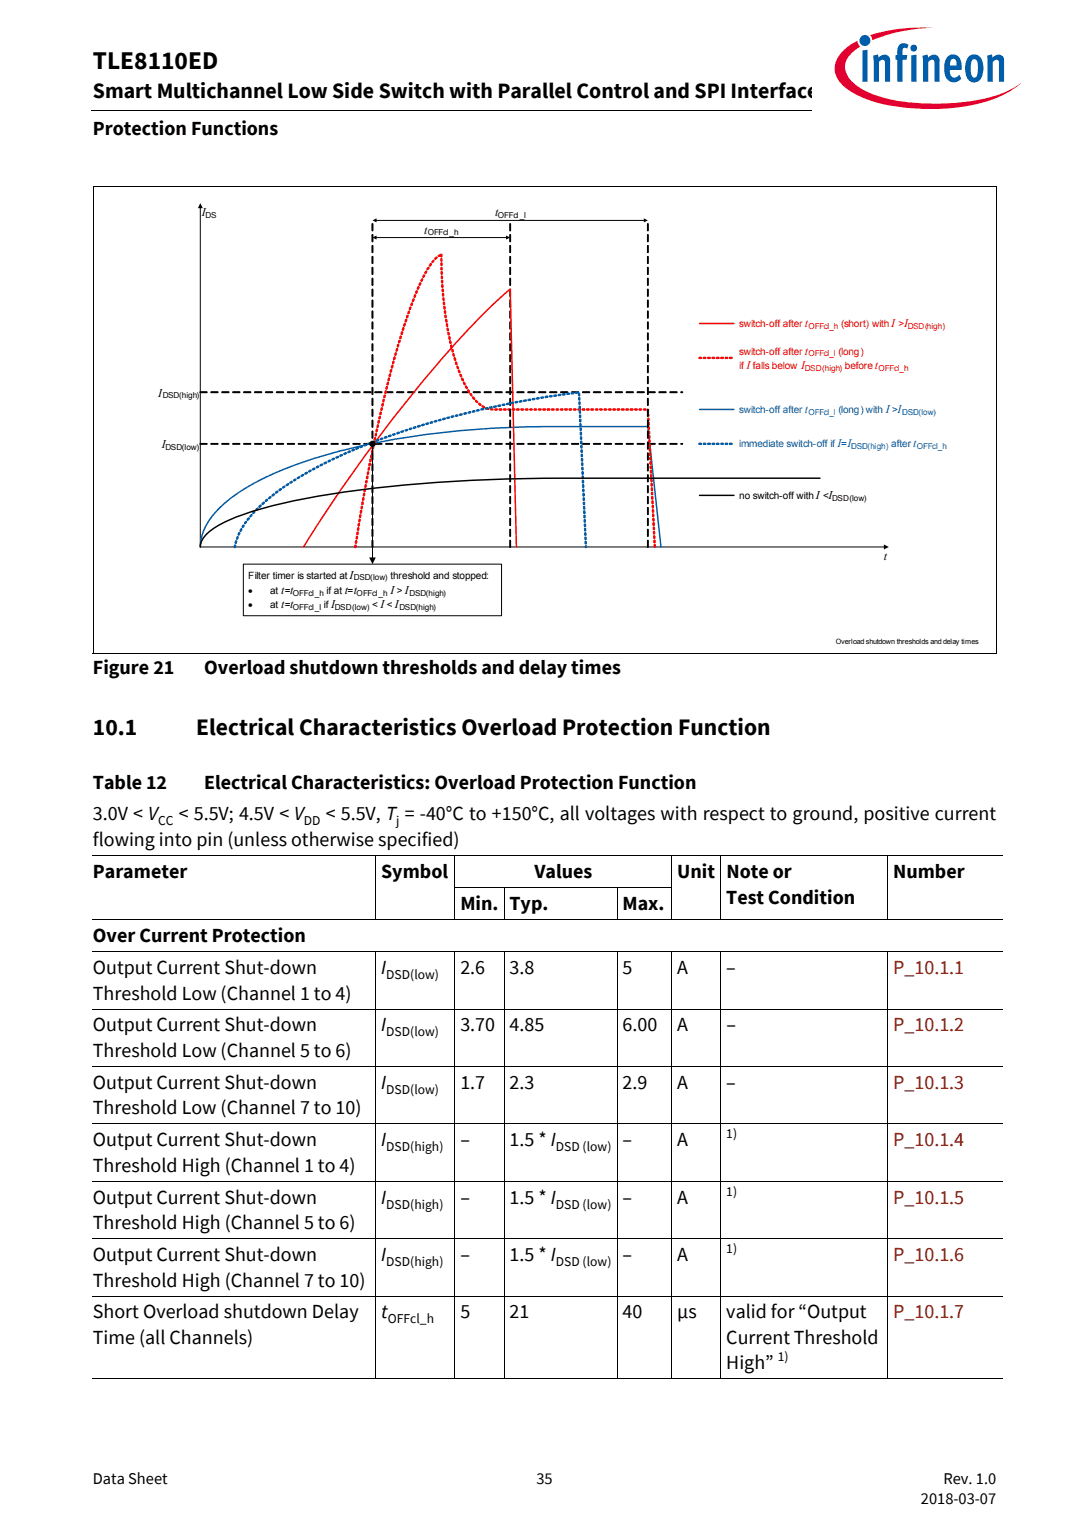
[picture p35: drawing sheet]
<svg xmlns="http://www.w3.org/2000/svg" width="210mm" height="297mm" viewBox="0 0 210 297" stroke-linecap="round" stroke-linejoin="round" font-family="sans-serif">
<defs><g id="words">
<text font-size="4.9" x="18" y="13.4">TLE8110ED</text>
<g font-size="4.6">
<text x="18" y="142.3">10.1</text>
<text x="38" y="142.3">Electrical Characteristics Overload Protection Function</text>
</g>
<text font-size="4.2" x="18" y="19">Smart Multichannel Low Side Switch with Parallel Control and SPI Interface</text>
<g font-size="3.9">
<text x="18" y="26.2">Protection Functions</text>
<text x="18" y="130.6">Figure 21</text>
<text x="39.6" y="130.6">Overload shutdown thresholds and delay times</text>
<text x="18" y="152.8">Table 12</text>
<text x="39.5" y="152.8">Electrical Characteristics: Overload Protection Function</text>
<text x="18" y="158.8">3.0V &lt; V</text>
<text x="34.6" y="158.8">&lt; 5.5V; 4.5V &lt; V</text>
<text x="63.1" y="158.8">&lt; 5.5V, T = -40°C to +150°C, all voltages with respect to ground, positive current</text>
<text x="18" y="163.7">flowing into pin (unless otherwise specified)</text>
<text x="18" y="170.1">Parameter</text>
<text x="73.8" y="170.1">Symbol</text>
<text x="103.5" y="170.1">Values</text>
<text x="131.2" y="170.1">Unit Note or</text>
<text x="173" y="170.1">Number</text>
<text x="89.2" y="176.2">Min. Typ.</text>
<text x="120.6" y="176.2">Max.</text>
<text x="140.7" y="175">Test Condition</text>
<text x="18" y="182.4">Over Current Protection</text>
<text x="18" y="188.6">Output Current Shut-down</text>
<text x="73.8" y="188.6">I</text>
<text x="89.2" y="188.6">2.6</text>
<text x="98.7" y="188.6">3.8</text>
<text x="120.6" y="188.6">5</text>
<text x="131.2" y="188.6">A</text>
<text x="140.7" y="188.6">–</text>
<text x="18" y="193.5">Threshold Low (Channel 1 to 4)</text>
<text x="18" y="199.7">Output Current Shut-down</text>
<text x="73.8" y="199.7">I</text>
<text x="89.2" y="199.7">3.70</text>
<text x="98.7" y="199.7">4.85</text>
<text x="120.6" y="199.7">6.00</text>
<text x="131.2" y="199.7">A</text>
<text x="140.7" y="199.7">–</text>
<text x="18" y="204.6">Threshold Low (Channel 5 to 6)</text>
<text x="18" y="210.8">Output Current Shut-down</text>
<text x="18" y="215.8">Threshold Low (Channel 7 to 10)</text>
<text x="73.8" y="210.8">I</text>
<text x="89.2" y="210.8">1.7</text>
<text x="98.7" y="210.8">2.3</text>
<text x="120.6" y="210.8">2.9</text>
<text x="131.2" y="210.8">A</text>
<text x="140.7" y="210.8">–</text>
<text x="18" y="221.9">Output Current Shut-down</text>
<text x="73.8" y="221.9">I</text>
<text x="89.2" y="221.9">–</text>
<text x="98.7" y="221.9">1.5 * I</text>
<text x="120.6" y="221.9">–</text>
<text x="131.2" y="221.9">A</text>
<text x="18" y="226.9">Threshold High (Channel 1 to 4)</text>
<text x="18" y="233">Output Current Shut-down</text>
<text x="73.8" y="233">I</text>
<text x="89.2" y="233">–</text>
<text x="98.7" y="233">1.5 * I</text>
<text x="120.6" y="233">–</text>
<text x="131.2" y="233">A</text>
<text x="18" y="238">Threshold High (Channel 5 to 6)</text>
<text x="18" y="244.1">Output Current Shut-down</text>
<text x="73.8" y="244.1">I</text>
<text x="89.2" y="244.1">–</text>
<text x="98.7" y="244.1">1.5 * I</text>
<text x="120.6" y="244.1">–</text>
<text x="131.2" y="244.1">A</text>
<text x="18" y="249.1">Threshold High (Channel 7 to 10)</text>
<text x="18" y="255.3">Short Overload shutdown Delay</text>
<text x="73.8" y="255.3">t</text>
<text x="89.2" y="255.3">5</text>
<text x="98.7" y="255.3">21</text>
<text x="120.6" y="255.3">40</text>
<text x="131.2" y="255.3">µs</text>
<text x="140.7" y="255.3">valid for “Output</text>
<text x="18" y="260.2">Time (all Channels)</text>
<text x="140.7" y="260.2">Current Threshold</text>
<text x="140.7" y="265.1">High”</text>
</g>
<g font-size="3.9" fill="#802600">
<text x="173" y="188.6">P_10.1.1</text>
<text x="173" y="199.7">P_10.1.2</text>
<text x="173" y="210.8">P_10.1.3</text>
<text x="173" y="221.9">P_10.1.4</text>
<text x="173" y="233">P_10.1.5</text>
<text x="173" y="244.1">P_10.1.6</text>
<text x="173" y="255.3">P_10.1.7</text>
</g>
<g font-size="3.2">
<text x="18" y="287.3">Data Sheet</text>
<text x="103.9" y="287.3">35</text>
<text x="182.8" y="287.3">Rev. 1.0</text>
<text x="178.4" y="291.2">2018-03-07</text>
</g>
<g font-size="2.6">
<text x="30.6" y="159.7">CC</text>
<text x="58.9" y="159.7">DD</text>
<text x="76.8" y="159.7">j</text>
<text x="74.8" y="189.6">DSD(low)</text>
<text x="74.8" y="200.7">DSD(low)</text>
<text x="74.8" y="211.8">DSD(low)</text>
<text x="140.7" y="220.4">1)</text>
<text x="74.8" y="222.9">DSD(high)</text>
<text x="107.7" y="222.9">DSD (low)</text>
<text x="140.7" y="231.5">1)</text>
<text x="74.8" y="234">DSD(high)</text>
<text x="107.7" y="234">DSD (low)</text>
<text x="74.8" y="245.1">DSD(high)</text>
<text x="107.7" y="245.1">DSD (low)</text>
<text x="140.7" y="242.6">1)</text>
<text x="75.1" y="256.2">OFFcl_h</text>
<text x="150.6" y="263.6">1)</text>
</g>
<g font-size="2.3">
<text x="39.1" y="41.9">I</text>
<text x="95.9" y="41.9">t</text>
<text x="82.1" y="45.2">t</text>
<text x="30.6" y="76.8">I</text>
<text x="31.3" y="86.8">I</text>
<text x="158" y="96.7">I I</text>
<text x="67.7" y="112.2">I</text>
<text x="171.2" y="108.5">t</text>
<text x="54.4" y="115">t t</text>
<text x="54.4" y="117.8">t t</text>
<text x="64.2" y="117.8">I</text>
<text x="66.8" y="115">t t</text>
<text x="73.7" y="117.8">I</text>
<text x="75.6" y="115">I</text>
<text x="76.5" y="117.8">I</text>
<text x="78.4" y="115">I</text>
</g>
<g font-size="2.3" fill="#f00">
<text x="155.9" y="63.4">t</text>
<text x="172.7" y="63.4">I I</text>
<text x="144.6" y="71.5">I</text>
<text x="155.2" y="71.5">I</text>
<text x="155.9" y="68.7">t</text>
<text x="169.5" y="71.5">t</text>
</g>
<g font-size="2.3" fill="#005da9">
<text x="155.9" y="79.9">t</text>
<text x="171.6" y="79.9">I I</text>
<text x="162.2" y="86.6">I I</text>
<text x="176.9" y="86.6">t</text>
</g>
<g font-size="1.9" fill="#f00">
<text x="143.2" y="63.4">switch-off after</text>
<text x="163" y="63.4">(short) with</text>
<text x="174.1" y="63.4">&gt;</text>
<text x="143.2" y="71.5">if</text>
<text x="143.2" y="68.7">switch-off after</text>
<text x="145.8" y="71.5">falls below</text>
<text x="162.4" y="68.7">(long)</text>
<text x="163.7" y="71.5">before</text>
</g>
<g font-size="1.9" fill="#005da9">
<text x="143.2" y="79.9">switch-off after</text>
<text x="162.4" y="79.9">(long) with</text>
<text x="172.8" y="79.9">&gt;</text>
<text x="143.2" y="86.6">immediate switch-off if =</text>
<text x="172.7" y="86.6">after</text>
</g>
<g font-size="1.9">
<text x="143.2" y="96.7">no switch-off with</text>
<text x="159.4" y="96.7">&lt;</text>
<text x="48.1" y="112.2">Filter timer is started at</text>
<text x="75.6" y="112.2">threshold and stopped:</text>
<text x="48.1" y="115">•</text>
<text x="48.1" y="117.8">•</text>
<text x="52.3" y="115">at =</text>
<text x="52.3" y="117.8">at =</text>
<text x="62.7" y="117.8">if</text>
<text x="63.3" y="115">if at =</text>
<text x="72.1" y="117.8">&lt;</text>
<text x="74.9" y="117.8">&lt;</text>
<text x="76.9" y="115">&gt;</text>
</g>
<g font-size="1.6">
<text x="39.8" y="42.3">DS</text>
<text x="82.8" y="45.4">OFFcl_h</text>
<text x="96.4" y="42.3">OFFcl_l</text>
<text x="31.5" y="77.1">DSD(high)</text>
<text x="32" y="87.2">DSD(low)</text>
<text x="161.2" y="97">DSD(low)</text>
<text x="68.6" y="112.3">DSD(low)</text>
<text x="56.7" y="115.3">OFFcl_h</text>
<text x="56.7" y="118.2">OFFcl_l</text>
<text x="64.9" y="118.2">DSD(low)</text>
<text x="69.1" y="115.3">OFFcl_h</text>
<text x="77.4" y="118.2">DSD(high)</text>
<text x="79.3" y="115.3">DSD(high)</text>
</g>
<g font-size="1.6" fill="#f00">
<text x="156.6" y="63.7">OFFcl_h</text>
<text x="175.8" y="63.7">DSD(high)</text>
<text x="155.9" y="71.8">DSD(high)</text>
<text x="156.6" y="68.8">OFFcl_l</text>
<text x="170.2" y="71.8">OFFcl_h</text>
</g>
<g font-size="1.6" fill="#005da9">
<text x="156.6" y="80.3">OFFcl_l</text>
<text x="174.8" y="80.3">DSD(low)</text>
<text x="164.9" y="87">DSD(high)</text>
<text x="177.6" y="87">OFFcl_h</text>
</g>
<text font-size="1.4" x="161.9" y="124.7">Overload shutdown thresholds and delay times</text>
</g></defs>
<path d="M17.7 21.3l.1 .1z" fill="#000"/>
<path d="M17.8 21.4h140.5" fill="none" stroke="#000" stroke-width=".19"/>
<path d="M157.3 5.1h42.7v21.5h-42.7z" fill="#fff"/>
<path d="M168.6 6.8l.4 1 1.4-.5a31.9 31.9 0 0 1 10.7-1.9 32.2 32.2 0 0 0-12.5 1.4zM163.4 9.8a4.3 4.3 0 0 0 0 6.9 21.8 21.8 0 0 0 11.7 4.1 38.5 38.5 0 0 0 18.7-2.1 14.3 14.3 0 0 0 4.2-2.8 18.4 18.4 0 0 1-8.8 3.5 40.4 40.4 0 0 1-20.2-1.2l-.8-.3a8.7 8.7 0 0 1-4.1-3.3 3.6 3.6 0 0 1 1.5-4.9l1-.7-.3-.3-.2-.8-1 .5z" fill-rule="evenodd" fill="#e30034"/>
<path d="M166.5 7.8a1.06 1.06 0 0 0 2.1 0 1.06 1.06 0 0 0-2.1 0zM167.1 9.8v6h.9v-6.2zM169.1 10.8l.2 1.3v3.7h.9v-3.8l.7-.4h.3l.2 .3v3.9h1v-3.9a1.21 1.21 0 0 0-.8-1.3 1.21 1.21 0 0 0-1.4 .5l-.1-.6zM174.3 8.6a2.41 2.41 0 0 0-.5 2.1h-.3v.9h.3v4.2h1v-4.2h.8l.2-.9h-1v-.9a.49 .49 0 0 1 .3-.6 .49 .49 0 0 1 .6 .2l.3-.7a1.45 1.45 0 0 0-1.7-.1zM176.5 10.7v5.1h1v-5.2zM176.3 9.3a.7 .7 0 0 0 1.4 0 .7 .7 0 0 0-1.4 0zM178.7 10.8l.1 5h1v-3.8a.67 .67 0 0 1 1.2-.2v4h1v-3.9a1.22 1.22 0 0 0-.8-1.3 1.22 1.22 0 0 0-1.4 .5l-.2-.6zM183.7 10.8a3.9 3.9 0 0 0-.1 4.7 1.76 1.76 0 0 0 2.6-.3l-.4-.7a.99 .99 0 0 1-1.6 .1l-.2-1.1h2.3v-.2a2.3 2.3 0 0 0-1.5-2.8h-.5zM184.2 11.7a.65 .65 0 0 1 .9-.2 .65 .65 0 0 1 .2 .9v.3h-1.3zM187.7 10.9a3.9 3.9 0 0 0 .1 4.8 1.68 1.68 0 0 0 2.6-1.5 3.8 3.8 0 0 0-.7-3.3 1.59 1.59 0 0 0-2 0zM188.4 11.6l.2-.1a.86 .86 0 0 1 .8 1.2v.6a2.43 2.43 0 0 1-.4 1.7h-.2a1.31 1.31 0 0 1-.8-1.6l.1-1.1zM191.2 10.8l.1 1v4h1v-3.8l.7-.4h.3l.2 .3v3.9h1v-4.2a1.08 1.08 0 0 0-.6-1 1.08 1.08 0 0 0-1.3 .2l-.4 .3v-.6z" fill-rule="evenodd" fill="#005da9"/>
<g fill="none" stroke="#000" stroke-width=".19">
<path d="M18 36.1h175M18 36.1v90.4M192.9 36.1v90.5M38.8 40.2v65.7h132.5M72.8 42.7h52M72.8 46h25.3M72.2 85.9v22.2M47.1 109.2h50.1v10h-50.1zM18 126.5h174.9M18 165.7h176.3M18 178.1h176.3M72.8 165.7v12.4"/>
<path d="M88.1 171.9h42.1M88.1 165.7v12.4M97.7 171.8v6.3M119.5 171.8v6.3M130.1 165.7v12.4M139.6 165.7v12.4M172 165.7v12.4M18 184.2h176.3M18 195.4h176.3M72.8 184.2v82.8M88.1 184.2v82.8M97.7 184.2v82.8"/>
<path d="M119.5 184.2v82.8M130.1 184.2v82.8M139.6 184.2v82.8M172 184.2v82.8M18 206.5h176.3M18 217.6h176.3M18 228.7h176.3M18 239.8h176.3M18 250.9h176.3M18 267h176.3"/>
</g>
<path d="M18.8 122.5h173.4v3.4h-173.4z" fill="none" stroke="#fff" stroke-width=".19"/>
<g fill="#000">
<path d="M38.8 39.3l.5 1h-1zM72.2 42.7l.7-.4v.8zM72.2 46l.7-.4v.8zM98 45.6l.8 .4-.8 .4zM124.7 42.3l.8 .4-.8 .4zM71.5 107.9h1.3l-.6 1.3zM171.2 105.4l1 .5-1 .5z"/>
<circle cx="72.2" cy="85.9" r=".61"/>
</g>
<g fill="#000" stroke="#000" stroke-width=".19">
<path d="M38.7 75.9l1.3-.1 .1 .1-1.3 .1zM40.9 75.9l1.3-.1v.1l-1.3 .1zM43 75.9l1.3-.1 .1 .1-1.4 .1zM45.1 75.9l1.3-.1 .1 .1-1.4 .1zM47.2 75.9l1.3-.1 .1 .1-1.3 .1zM49.3 75.9l1.3-.1 .1 .1-1.3 .1zM51.4 75.9l1.3-.1 .1 .1-1.3 .1zM53.6 75.9l1.3-.1v.1l-1.3 .1zM55.7 75.9l1.3-.1 .1 .1-1.4 .1zM57.8 75.9l1.3-.1 .1 .1-1.4 .1zM59.9 75.9l1.3-.1 .1 .1-1.3 .1zM62 75.9l1.3-.1 .1 .1-1.3 .1zM64.1 75.9l1.3-.1 .1 .1-1.3 .1zM66.3 75.9l1.3-.1v.1l-1.3 .1zM68.4 75.9l1.3-.1 .1 .1-1.3 .1zM70.5 75.9l1.3-.1 .1 .1-1.3 .1zM72.6 75.9l1.3-.1 .1 .1-1.3 .1zM74.7 75.9l1.3-.1 .1 .1-1.3 .1zM76.9 75.9l1.2-.1 .1 .1-1.3 .1zM79 75.9l1.3-.1v.1l-1.3 .1zM81.1 75.9l1.3-.1 .1 .1-1.3 .1zM83.2 75.9l1.3-.1 .1 .1-1.3 .1zM85.3 75.9l1.3-.1 .1 .1-1.3 .1zM87.4 75.9l1.3-.1 .1 .1-1.3 .1zM89.6 75.9l1.2-.1 .1 .1-1.3 .1zM91.7 75.9l1.3-.1v.1l-1.3 .1zM93.8 75.9l1.3-.1 .1 .1-1.3 .1zM95.9 75.9l1.3-.1 .1 .1-1.3 .1zM98 75.9l1.3-.1 .1 .1-1.3 .1zM100.1 75.9l1.3-.1 .1 .1-1.3 .1zM102.3 75.9l1.2-.1 .1 .1-1.3 .1zM104.4 75.9l1.3-.1v.1l-1.3 .1zM106.5 75.9l1.3-.1 .1 .1-1.3 .1zM108.6 75.9l1.3-.1 .1 .1-1.3 .1zM110.7 75.9l1.3-.1 .1 .1-1.3 .1zM112.8 75.9l1.3-.1 .1 .1-1.3 .1zM115 75.9l1.2-.1 .2 .1-1.4 .1zM117.1 75.9l1.3-.1 .1 .1-1.4 .1zM119.2 75.9l1.3-.1 .1 .1-1.3 .1zM121.3 75.9l1.3-.1 .1 .1-1.3 .1zM123.4 75.9l1.3-.1 .1 .1-1.3 .1zM125.5 75.9l1.4-.1v.1l-1.3 .1zM127.7 75.9l1.3-.1 .1 .1-1.4 .1zM129.8 75.9l1.3-.1 .1 .1-1.4 .1zM131.9 75.9h.3l-.2 .1z"/>
<path d="M38.7 85.9h1.4l-1.3 .1zM40.9 85.9h1.3l-1.3 .1zM43 85.9h1.4l-1.4 .1zM45.1 85.9h1.4l-1.4 .1zM47.2 85.9h1.4l-1.3 .1zM49.3 85.9h1.4l-1.3 .1zM51.4 85.9h1.4l-1.3 .1zM53.6 85.9h1.3l-1.3 .1zM55.7 85.9h1.4l-1.4 .1zM57.8 85.9h1.4l-1.4 .1zM59.9 85.9h1.4l-1.3 .1zM62 85.9h1.4l-1.3 .1zM64.1 85.9h1.4l-1.3 .1zM66.3 85.9h1.3l-1.3 .1zM68.4 85.9h1.4l-1.3 .1zM70.5 85.9h1.4l-1.3 .1zM72.6 85.9h1.4l-1.3 .1zM74.7 85.9h1.4l-1.3 .1zM76.9 85.9h1.3l-1.3 .1zM79 85.9h1.3l-1.3 .1zM81.1 85.9h1.4l-1.3 .1zM83.2 85.9h1.4l-1.3 .1zM85.3 85.9h1.4l-1.3 .1zM87.4 85.9h1.4l-1.3 .1zM89.6 85.9h1.3l-1.3 .1zM91.7 85.9h1.3l-1.3 .1zM93.8 85.9h1.4l-1.3 .1zM95.9 85.9h1.4l-1.3 .1zM98 85.9h1.4l-1.3 .1zM100.1 85.9h1.4l-1.3 .1zM102.3 85.9h1.3l-1.3 .1zM104.4 85.9h1.3l-1.3 .1zM106.5 85.9h1.4l-1.3 .1zM108.6 85.9h1.4l-1.3 .1zM110.7 85.9h1.4l-1.3 .1zM112.8 85.9h1.4l-1.3 .1zM115 85.9h1.4l-1.4 .1zM117.1 85.9h1.4l-1.4 .1zM119.2 85.9h1.4l-1.3 .1zM121.3 85.9h1.4l-1.3 .1zM123.4 85.9h1.4l-1.3 .1zM125.5 85.9h1.4l-1.3 .1zM127.7 85.9h1.4l-1.4 .1zM129.8 85.9h1.4l-1.4 .1zM131.9 85.9h.3l-.2 .1z"/>
<path d="M72.1 104.6l.1 .1v1.3l-.1-.1zM72.1 102.5l.1 .1v1.3l-.1-.1zM72.1 100.4h.1v1.4l-.1-.1zM72.1 98.3h.1v1.4l-.1-.1zM72.1 96.1l.1 .1v1.3h-.1zM72.1 94l.1 .1v1.3l-.1-.1zM72.1 91.9l.1 .1v1.3l-.1-.1zM72.1 89.8l.1 .1v1.3l-.1-.1zM72.1 87.7l.1 .1v1.3l-.1-.1zM72.1 85.6h.1v1.4l-.1-.1zM72.1 83.5h.1v1.4l-.1-.1zM72.1 81.4h.1v1.3h-.1zM72.1 79.2l.1 .1v1.3l-.1-.1zM72.1 77.1l.1 .1v1.3l-.1-.1zM72.1 75l.1 .1v1.3l-.1-.1zM72.1 72.9l.1 .1v1.3l-.1-.1zM72.1 70.8h.1v1.4l-.1-.1zM72.1 68.7l.1 .1v1.3l-.1-.1zM72.1 66.6h.1v1.3h-.1zM72.1 64.5h.1v1.3l-.1-.1zM72.1 62.3l.1 .1v1.3l-.1-.1zM72.1 60.2l.1 .1v1.3l-.1-.1zM72.1 58.1l.1 .1v1.3l-.1-.1zM72.1 56l.1 .1v1.3l-.1-.1zM72.1 53.9l.1 .1v1.3l-.1-.1zM72.1 51.8h.1v1.4l-.1-.1zM72.1 49.7h.1v1.3h-.1zM72.1 47.5l.1 .1v1.3l-.1-.1zM72.1 45.4l.1 .1v1.3l-.1-.1zM72.1 43.3l.1 .1v1.3l-.1-.1z"/>
<path d="M98.8 104.6l.1 .1-.1 1.3zM98.8 102.5l.1 .1-.1 1.3zM98.8 100.4h.1l-.1 1.4zM98.8 98.3h.1l-.1 1.4zM98.8 96.1l.1 .1-.1 1.3zM98.8 94l.1 .1-.1 1.3zM98.8 91.9l.1 .1-.1 1.3zM98.8 89.8l.1 .1-.1 1.3zM98.8 87.7l.1 .1-.1 1.3zM98.8 85.6h.1l-.1 1.4zM98.8 83.5h.1l-.1 1.4zM98.8 81.4h.1l-.1 1.3zM98.8 79.2l.1 .1-.1 1.3zM98.8 77.1l.1 .1-.1 1.3zM98.8 75l.1 .1-.1 1.3zM98.8 72.9l.1 .1-.1 1.3zM98.8 70.8h.1l-.1 1.4zM98.8 68.7l.1 .1-.1 1.3zM98.8 66.6h.1l-.1 1.3zM98.8 64.5h.1l-.1 1.3zM98.8 62.3l.1 .1-.1 1.3zM98.8 60.2l.1 .1-.1 1.3zM98.8 58.1l.1 .1-.1 1.3zM98.8 56l.1 .1-.1 1.3zM98.8 53.9l.1 .1-.1 1.3zM98.8 51.8h.1l-.1 1.4zM98.8 49.7h.1l-.1 1.3zM98.8 47.5l.1 .1-.1 1.3zM98.8 45.4l.1 .1-.1 1.3zM98.8 43.3l.1 .1-.1 1.3z"/>
<path d="M125.4 104.6l.2 .1-.1 1.3zM125.4 102.5l.2 .1-.1 1.3zM125.4 100.4h.2l-.1 1.4zM125.4 98.3h.2l-.1 1.4zM125.4 96.1l.2 .1-.1 1.3zM125.4 94l.2 .1-.1 1.3zM125.4 91.9l.2 .1-.1 1.3zM125.4 89.8l.2 .1-.1 1.3zM125.4 87.7l.2 .1-.1 1.3zM125.4 85.6h.2l-.1 1.4zM125.4 83.5h.2l-.1 1.4zM125.4 81.4h.2l-.1 1.3zM125.4 79.2l.2 .1-.1 1.3zM125.4 77.1l.2 .1-.1 1.3zM125.4 75l.2 .1-.1 1.3zM125.4 72.9l.2 .1-.1 1.3zM125.4 70.8h.2l-.1 1.4zM125.4 68.7l.2 .1-.1 1.3zM125.4 66.6h.2l-.1 1.3zM125.4 64.5h.2l-.1 1.3zM125.4 62.3l.2 .1-.1 1.3zM125.4 60.2l.2 .1-.1 1.3zM125.4 58.1l.2 .1-.1 1.3zM125.4 56l.2 .1-.1 1.3zM125.4 53.9l.2 .1-.1 1.3zM125.4 51.8h.2l-.1 1.4zM125.4 49.7h.2l-.1 1.3zM125.4 47.5l.2 .1-.1 1.3zM125.4 45.4l.2 .1-.1 1.3zM125.4 43.3l.2 .1-.1 1.3z"/>
</g>
<path d="M135.5 79.3h6.7M38.8 105.9a10.6 10.6 0 0 1 3.7-7.5 39 39 0 0 1 13-7.7 129.5 129.5 0 0 1 36.6-7.6l8.8-.4 4.6-.1h20l2.5 23.3" fill="none" stroke="#005da9" stroke-width=".29"/>
<g fill="#f00" stroke="#f00" stroke-width=".19">
<path d="M68.8 105.5l.2 .1-.2 .4-.1-.1zM68.9 104.7l.2 .1-.2 .4-.1-.1zM69.1 103.8l.2 .2-.1 .3-.1 .1-.1-.2zM69.2 103l.2 .1-.2 .5-.1-.2zM69.3 102.2l.2 .1-.2 .4-.1-.1zM69.5 101.3l.2 .2-.2 .4-.2-.2zM69.6 100.5l.2 .2-.2 .3-.1-.1zM69.7 99.7l.2 .1-.2 .4-.1-.2zM69.9 98.8l.2 .2-.2 .4-.1-.2zM70 98l.2 .2-.2 .3-.1-.1zM70.2 97.2l.2 .1-.2 .4-.1-.2zM70.3 96.3l.2 .2-.2 .4-.1-.2zM70.5 95.5l.2 .1-.1 .3-.1 .1-.1-.1zM70.6 94.7l.2 .1-.2 .4-.1-.2zM70.8 93.8l.2 .2-.2 .4-.1-.2zM70.9 93l.2 .2-.2 .3-.1-.1zM71.1 92.2l.2 .1-.1 .3-.1 .1-.1-.2zM71.2 91.4l.3 .1-.3 .4-.1-.2zM71.4 90.5l.2 .2-.2 .4-.1-.2zM71.5 89.7l.3 .1-.3 .4-.1-.2zM71.7 88.9l.2 .1-.2 .4-.1-.2zM71.9 88l.2 .2-.2 .4-.1-.2zM72.1 87.2l.2 .2-.2 .3-.2-.1zM72.2 86.4l.3 .1-.3 .4-.1-.2zM72.4 85.6l.2 .1-.2 .4-.1-.2zM72.6 84.7l.2 .2-.2 .4-.1-.2zM72.8 83.9l.2 .1-.3 .4-.1-.1zM72.9 83.1l.3 .1-.3 .4-.1-.2zM73.1 82.2l.2 .2-.2 .4-.1-.2zM73.3 81.4l.2 .2v.2l-.2 .2zM73.5 80.6l.2 .1-.2 .4-.1-.1zM73.7 79.8l.2 .1-.1 .3-.2 .1zM73.9 78.9l.2 .2-.3 .4zM74.1 78.1l.2 .2-.3 .4-.1-.2zM74.3 77.3l.2 .2-.3 .3-.1-.1zM74.5 76.5l.2 .1-.3 .4-.1-.2zM74.7 75.7l.2 .1-.3 .4-.1-.2zM74.9 74.8l.2 .2-.3 .4-.1-.2zM75.1 74l.2 .2-.3 .4-.1-.2zM75.3 73.2l.2 .1-.1 .3-.2 .1-.1-.1zM75.5 72.4l.2 .1-.1 .3-.2 .1v-.2zM75.7 71.6l.2 .1-.2 .4-.1-.2zM75.9 70.7l.2 .2-.2 .4-.1-.2zM76.1 69.9l.2 .2-.2 .4-.1-.2zM76.4 69.1l.2 .2-.3 .3-.1-.1zM76.6 68.3l.2 .2-.1 .2-.2 .1v-.2zM76.8 67.5l.2 .2-.2 .3-.1-.2zM77.1 66.7l.2 .1-.3 .4-.1-.2zM77.3 65.9l.2 .1-.1 .3-.1 .1-.1-.2zM77.6 65.1l.2 .1-.3 .4-.1-.2zM77.8 64.2l.2 .2-.2 .4-.1-.2zM78.1 63.4l.2 .2-.3 .4-.1-.2zM78.3 62.6l.2 .2-.2 .4-.1-.2zM78.6 61.8l.2 .2-.1 .3-.2 .1-.1-.2zM78.9 61l.2 .2-.3 .4-.1-.2zM79.2 60.2l.2 .2-.1 .3-.2 .1-.1-.2zM79.4 59.4l.2 .2-.2 .4-.1-.2zM79.7 58.6l.2 .2-.1 .3-.1 .1-.1-.2zM80 57.9l.2 .1-.3 .4v-.2zM80.4 57.1h.1l-.1 .5-.2-.1zM80.7 56.3l.2 .2-.3 .3-.1-.2zM81 55.5l.2 .2-.3 .3-.1-.2zM81.3 54.8h.2l-.2 .5-.1-.1zM81.6 54h.3l-.3 .5-.1-.2zM82 53.3l.1-.1a.25 .25 0 0 1 .1 .3 .25 .25 0 0 1-.3 .1zM82.4 52.5l.3 .1-.2 .4-.2-.1zM82.8 51.8h.3l-.2 .4-.2-.1zM83.3 51.1h.3l-.3 .4-.2-.1zM83.9 50.4l.2 .1-.3 .4-.2-.2zM84.3 50l.3-.3 .1 .2-.4 .3zM84.9 49.4l.4-.1 .1 .2-.4 .2z"/>
<path d="M85.4 49.2l.2 .1v.3l-.1 .1-.2-.1zM85.4 50.1l.2 .1-.1 .4-.1-.1zM85.4 50.9l.3 .1-.2 .4-.1-.1zM85.4 51.8l.3 .1v.2l-.2 .2-.1-.1zM85.4 52.6l.3 .1-.1 .4-.2-.1zM85.5 53.5l.2 .1-.1 .4-.1-.2zM85.5 54.3l.3 .1-.1 .4-.2-.1zM85.5 55.4a.24 .24 0 0 1 .4 0 .24 .24 0 0 1-.4 0zM85.6 56l.3 .1-.1 .4-.2-.1zM85.7 56.8l.3 .1-.1 .4-.2-.1zM85.8 57.7l.2 .1-.1 .4-.1-.1zM85.9 58.5l.2 .1-.1 .4-.1-.1zM86 59.4h.2l-.1 .5-.1-.1zM86.1 60.2l.2 .1-.1 .4-.1-.1zM86.2 61h.2l.1 .5-.3-.1zM86.3 61.9h.3l-.1 .5-.2-.1zM86.5 62.7l.2 .1-.1 .4-.1-.1zM86.6 63.6h.2l.1 .4h-.2zM86.8 64.4h.2v.5l-.2-.1zM86.9 65.2l.3 .1-.1 .4-.1-.1zM87.1 66l.2 .1 .1 .3-.1 .1-.2-.1zM87.3 66.9l.2-.1 .1 .5-.3-.1zM87.6 67.6l.2 .1-.1 .5-.2-.1zM87.8 68.4l.3 .4-.2 .2-.2-.4zM88 69.3h.2v.5l-.2-.1zM88.2 70.1h.3v.5l-.2-.1zM88.5 70.8l.2 .2 .1 .4-.2-.1zM88.8 71.7h.2v.5l-.1-.1zM89.1 72.5h.2l.1 .5-.2-.1zM89.5 73.2l.3 .4-.1 .1h-.2zM89.7 74.1h.3l.1 .4-.2-.1zM90.2 74.7l.4 .3-.1 .2-.4-.3zM90.6 75.5h.2l.1 .4h-.2zM91.1 76.2l.3 .3v.1h-.2zM91.6 76.9l.3 .2v.2l-.4-.2zM92.1 77.5l.4 .2v.2h-.2zM92.7 78.1l.4 .2 .1 .2-.3-.1zM93.4 78.6h.2l.3 .3-.4-.1zM94.2 78.9l.4 .1 .1 .2a.32 .32 0 0 1-.6-.2zM95 79.1h.4l.1 .2-.4 .1zM95.9 79.2l.3-.1 .2 .2-.5 .1zM96.7 79.2l.4-.1 .1 .2-.1 .1h-.3zM97.5 79.2l.4-.1 .2 .2-.2 .1h-.3zM98.4 79.2l.4-.1 .1 .2-.4 .1zM99.2 79.2l.4-.1 .2 .2-.5 .1zM100.1 79.2l.4-.1 .1 .2-.4 .1zM100.9 79.2l.4-.1 .2 .2-.2 .1h-.3zM101.8 79.2l.4-.1 .1 .2-.1 .1h-.3zM102.6 79.2l.4-.1 .1 .2-.4 .1zM103.5 79.2l.3-.1 .2 .2-.4 .1zM104.3 79.2l.4-.1 .1 .2-.4 .1zM105.2 79.2l.4-.1 .1 .2-.1 .1h-.3zM106 79.2l.4-.1 .1 .2-.1 .1h-.3zM106.9 79.2l.3-.1 .2 .2-.4 .1zM107.7 79.2l.4-.1 .1 .2-.4 .1zM108.6 79.2l.3-.1 .2 .2-.2 .1h-.3zM109.4 79.2l.4-.1 .1 .2-.1 .1h-.3zM110.2 79.2l.4-.1 .2 .2-.2 .1h-.3zM111.1 79.2l.4-.1 .1 .2-.4 .1zM111.9 79.2l.4-.1 .2 .2-.5 .1zM112.8 79.2l.4-.1 .1 .2-.1 .1h-.3zM113.6 79.2l.4-.1 .2 .2-.2 .1h-.3zM114.5 79.2l.4-.1 .1 .2-.1 .1h-.3zM115.3 79.2l.4-.1 .1 .2-.4 .1zM116.2 79.2l.4-.1 .1 .2-.1 .1h-.3zM117 79.2l.4-.1 .1 .2-.1 .1h-.3zM117.9 79.2l.4-.1 .1 .2-.4 .1zM118.7 79.2l.4-.1 .1 .2-.1 .1h-.3zM119.6 79.2l.3-.1 .2 .2-.4 .1zM120.4 79.2l.4-.1 .1 .2-.4 .1zM121.3 79.2l.3-.1 .2 .2-.2 .1h-.3zM122.1 79.2l.4-.1 .1 .2-.4 .1zM123 79.2l.3-.1 .2 .2-.2 .1h-.3zM123.8 79.2l.4-.1 .1 .2-.1 .1h-.3zM124.6 79.2l.4-.1 .2 .2-.4 .1zM125.4 79.3l.2 .1-.1 .4-.1-.1zM125.4 80.1l.3 .1-.1 .4-.2-.1zM125.5 81h.2l.1 .3-.2 .2-.1-.2zM125.5 81.8l.3 .1v.3l-.2 .1zM125.6 82.7h.2v.3l-.1 .2-.1-.2zM125.6 83.5l.3 .1v.3l-.2 .1zM125.7 84.3l.2 .1-.1 .5-.2-.2zM125.7 85.2l.2 .1-.1 .4-.1-.1zM125.7 86l.3 .1v.3l-.1 .1-.2-.1zM125.8 86.9l.2 .1v.3l-.1 .1zM125.8 87.7l.3 .1v.3l-.2 .1-.1-.1zM125.9 88.6h.2v.3l-.1 .2zM125.9 89.4l.3 .1-.2 .4-.1-.1zM126 90.3h.2l-.1 .5-.2-.2zM126 91.1l.2 .1 .1 .3-.2 .1-.1-.1zM126 91.9l.3 .1v.3l-.1 .2zM126.1 92.8l.2 .1v.3l-.1 .1zM126.1 93.6l.3 .1-.2 .5zM126.2 94.5l.2 .1-.1 .4-.2-.1zM126.2 95.3l.2 .1-.1 .4-.1-.1zM126.2 96.2h.3l-.1 .5-.2-.2zM126.3 97l.2 .1 .1 .3-.2 .1-.1-.1zM126.3 97.8l.3 .1v.3l-.2 .2-.1-.2zM126.4 98.7l.2 .1v.3l-.1 .1zM126.4 99.5l.3 .1-.1 .5-.2-.2zM126.5 100.4l.2 .1-.1 .4-.2-.1zM126.5 101.2l.2 .1-.1 .5-.1-.2zM126.5 102.1l.3 .1-.1 .4-.2-.2zM126.6 102.9l.2 .1 .1 .3-.2 .1-.1-.1zM126.6 103.8h.3v.3l-.2 .2zM126.7 104.6l.2 .1v.3l-.1 .1-.2-.1zM126.7 105.4l.3 .1-.1 .5-.2-.2z"/>
<path d="M135.4 69.2h.4l.1 .1-.4 .1zM136.2 69.2h.4l.2 .1-.4 .1zM137.1 69.2h.4l.1 .1-.4 .1zM137.9 69.2h.4l.2 .1-.5 .1zM138.8 69.2h.4l.1 .1-.4 .1zM139.6 69.2h.4l.1 .1-.4 .1zM140.5 69.2h.4l.1 .1-.4 .1zM141.3 69.2h.4l.2 .1-.5 .1z"/>
</g>
<path d="M135.5 62.6h6.7M58.8 105.9a276.6 276.6 0 0 1 34.1-44.4l5.9-5.5 1.2 49.9" fill="none" stroke="#f00" stroke-width=".29"/>
<g fill="#005da9" stroke="#005da9" stroke-width=".19">
<path d="M45.5 105.5l.2 .2-.3 .3-.1-.1zM45.7 104.7l.2 .1-.3 .4-.1-.1zM46 103.9l.2 .2-.3 .3zM46.2 103.2h.3l-.2 .4-.2-.1zM46.7 102.3l.2 .3-.4 .3v-.2zM47.1 101.7l.1-.1 .1 .2-.1 .3h-.3zM47.5 101h.3l-.3 .4-.2-.1zM48 100.3l.3 .1-.3 .4-.1-.2zM48.6 99.7h.2l-.3 .4-.1-.1zM49.1 99l.3 .1-.2 .3h-.2zM49.6 98.6l.3-.2 .1 .1-.3 .3zM50.4 97.8h.2v.2l-.4 .2zM50.8 97.4l.4-.2-.2 .4h-.2zM51.4 96.9l.3-.3 .2 .2-.4 .3zM52.1 96.3l.3-.2 .1 .2-.3 .3zM52.7 95.8l.4-.2 .1 .1-.4 .3zM53.4 95.3l.3-.2 .2 .1-.4 .3zM54.1 94.8l.3-.2 .1 .1-.4 .3zM54.8 94.3l.3-.2 .1 .2-.4 .2zM55.5 93.8l.3-.2 .1 .2-.4 .3zM56.2 93.3l.3-.2 .1 .2-.4 .3zM56.9 92.9l.4-.2 .1 .2-.4 .2zM57.6 92.4l.4-.1 .1 .1-.4 .3zM58.4 92l.3-.2 .1 .2-.4 .2zM59.1 91.6l.2-.2 .2 .1-.3 .3h-.2zM59.8 91.1l.4-.1 .1 .2-.4 .2zM60.6 90.7l.3-.1 .1 .2-.4 .2zM61.3 90.3h.5l-.1 .2-.3 .1-.1-.1zM62.1 89.9l.3-.1 .1 .2-.4 .2zM62.8 89.6l.4-.2 .1 .2-.5 .2zM63.6 89.2l.3-.1 .1 .1-.4 .3zM64.3 88.8l.4-.1 .1 .2-.4 .2zM65 88.5l.4-.1h.2l-.4 .3zM65.9 88.1h.4l-.3 .3-.2-.1zM66.6 87.8l.3-.2 .2 .1-.3 .3zM67.4 87.4l.4-.1 .1 .2-.5 .2zM68.2 87.1l.4-.1 .1 .1-.5 .2zM68.9 86.8l.4-.2 .1 .1-.3 .3zM69.7 86.5l.3-.2 .2 .1-.3 .3zM70.5 86.2l.3-.2 .2 .1-.3 .3zM71.3 85.9l.3-.2 .2 .1-.3 .2zM72.1 85.6l.3-.2 .2 .1-.1 .1-.3 .1zM72.9 85.3l.3-.2 .2 .1-.4 .3zM73.6 85l.6-.1-.4 .3zM74.5 84.6l.4-.1 .1 .2-.5 .1zM75.2 84.4l.5-.2 .1 .2-.5 .2zM76.1 84h.5l-.4 .3-.2-.1zM76.9 83.7h.4l.1 .2-.5 .1zM77.6 83.6l.4-.2 .2 .1-.1 .2h-.3zM78.5 83.3l.3-.2 .2 .1-.4 .3zM79.3 83l.3-.2 .2 .2-.4 .2zM80.1 82.8l.3-.2 .2 .2-.4 .2zM80.9 82.5l.3-.2 .2 .1-.4 .3zM81.7 82.3l.3-.2 .2 .1-.3 .2zM82.5 82l.3-.1 .2 .1-.3 .2zM83.3 81.8l.4-.2 .1 .1-.3 .3zM84.1 81.5l.4-.1 .1 .1-.3 .2zM84.9 81.3l.4-.1 .1 .1-.3 .2zM85.7 81.1l.4-.2 .2 .1-.4 .3zM86.6 80.8l.3-.1 .2 .1-.1 .2h-.3zM87.4 80.6l.3-.1 .2 .1-.4 .2zM88.2 80.4l.4-.1 .1 .1-.4 .2zM89 80.2h.6l-.4 .2zM89.8 80l.4-.1 .2 .1-.1 .2h-.3zM90.7 79.8l.3-.1 .2 .1-.4 .2zM91.5 79.6h.5l-.1 .2h-.2zM92.3 79.4l.4-.1 .1 .1-.3 .2zM93.1 79.2l.4-.1 .2 .1-.4 .2zM94 79l.3-.1 .2 .1-.4 .2zM94.8 78.8l.4-.1 .1 .1-.4 .3zM95.6 78.7l.4-.1 .2 .1-.4 .2zM96.4 78.5l.4-.1 .2 .1-.4 .2zM97.3 78.3l.3-.1 .2 .1-.1 .2h-.3zM98.1 78.1l.4-.1 .1 .1-.3 .3zM98.9 78l.4-.1 .2 .1-.4 .2zM99.8 77.8l.3-.1 .2 .1-.4 .2zM100.6 77.7l.4-.1 .1 .1-.1 .1-.3 .1zM101.4 77.5l.4-.1 .2 .1-.4 .2zM102.3 77.4l.3-.1 .2 .1-.4 .2zM103.1 77.2l.4-.1 .1 .1-.3 .2zM103.9 77.1l.4-.1 .2 .1-.4 .2zM104.8 76.9l.3-.1 .2 .1-.4 .2zM105.6 76.8l.4-.1 .2 .1-.5 .2zM106.4 76.6h.4l.2 .1-.4 .2zM107.3 76.5l.4-.1 .1 .2-.1 .1-.3 .1zM108.1 76.4l.4-.1 .2 .1-.2 .2h-.2zM109 76.3l.3-.1 .2 .1-.4 .2zM109.8 76.2l.4-.1 .1 .1-.4 .2zM110.6 76.1l.4-.1 .2 .1-.4 .2zM111.5 75.9l.4-.1 .1 .2-.4 .2zM112.1 76.1l.2 .1v.3l-.1 .1-.2-.1zM112.1 77l.3 .1v.2l-.2 .2-.1-.2zM112.1 77.8l.3 .1-.1 .4-.2-.1zM112.2 78.7h.2l-.1 .5-.1-.2zM112.2 79.5l.3 .1-.1 .4-.2-.1zM112.3 80.4h.2v.3l-.1 .2-.2-.2zM112.3 81.2l.2 .1-.1 .4-.1-.1zM112.3 82l.3 .1-.1 .5-.2-.2zM112.4 82.9l.2 .1-.1 .4-.1-.1zM112.4 83.7l.2 .1 .1 .3-.2 .1zM112.4 84.6h.3v.3l-.1 .2-.2-.1zM112.5 85.4l.2 .1-.1 .4-.1-.1zM112.5 86.3l.3 .1-.2 .4-.1-.2zM112.6 87.1l.2 .1-.1 .4-.2-.1zM112.6 88h.2l-.1 .5-.1-.2zM112.6 88.8l.3 .1v.3l-.1 .1-.2-.1zM112.7 89.6l.2 .1-.1 .5-.2-.2zM112.7 90.5l.2 .1 .1 .3-.2 .1-.1-.1zM112.7 91.3l.3 .1-.1 .4-.2-.1zM112.8 92.2l.2 .1-.1 .4-.1-.2zM112.8 93l.3 .1-.2 .4-.1-.1zM112.9 93.9h.2l-.1 .5-.2-.2zM112.9 94.7l.2 .1-.1 .4zM112.9 95.5l.3 .1v.3l-.1 .2-.2-.2zM113 96.4l.2 .1-.1 .4-.2-.1zM113 97.2l.3 .1-.2 .5-.1-.2zM113.1 98.1l.2 .1-.1 .4-.2-.1zM113.1 98.9l.2 .1v.3l-.1 .1-.1-.1zM113.1 99.8l.3 .1-.2 .4-.1-.1zM113.2 100.6l.2 .1-.1 .4-.2-.1zM113.2 101.5l.3 .1-.2 .4-.1-.2zM113.2 102.3l.3 .1v.3l-.2 .1zM113.3 103.1l.2 .1v.3l-.1 .2-.2-.2zM113.3 104l.3 .1-.2 .4-.1-.1zM113.3 104.8l.3 .1-.1 .4-.2-.1zM113.4 105.7h.2v.3h-.2z"/>
<path d="M135.4 85.8h.4l.1 .1-.4 .2zM136.2 85.8h.4l.2 .1-.4 .2zM137.1 85.8h.4l.1 .1-.4 .2zM137.9 85.8h.4l.2 .1-.5 .2zM138.8 85.8h.4l.1 .1-.4 .2zM139.6 85.8h.4l.1 .1-.4 .2zM140.5 85.8h.4l.1 .1-.4 .2zM141.3 85.8h.4l.2 .1-.5 .2z"/>
</g>
<path d="M135.5 95.9h6.7M158.8 92.6h-50a278.8 278.8 0 0 0-49.5 3.9 64.1 64.1 0 0 0-16.6 5 7.5 7.5 0 0 0-3.7 3.5l-.2 .9" fill="none" stroke="#000" stroke-width=".29"/>
<use href="#words"/>
</svg>
